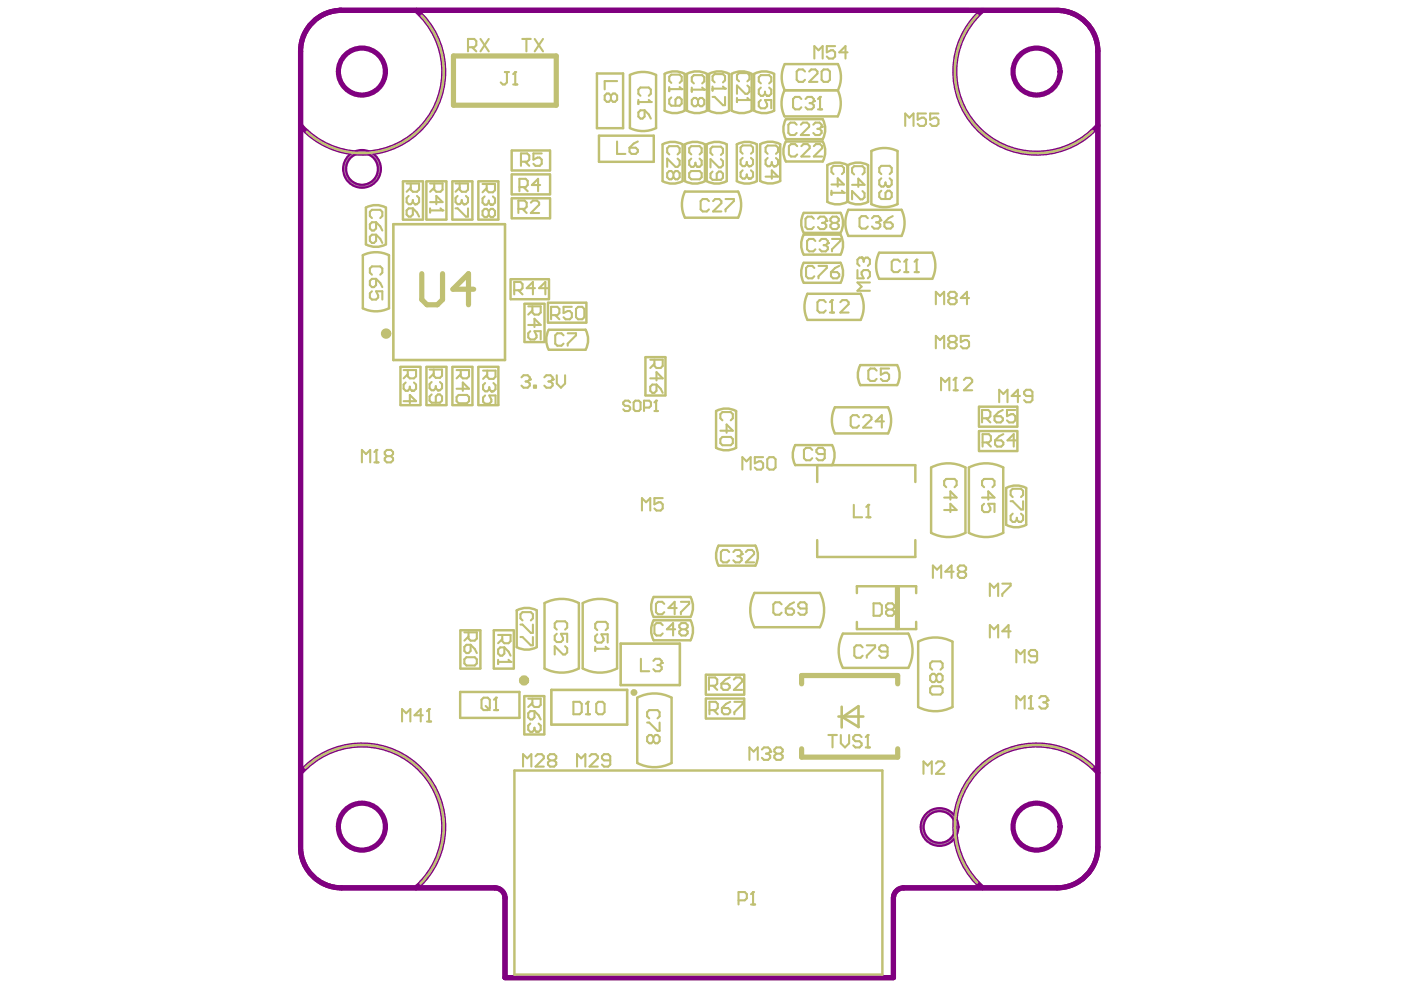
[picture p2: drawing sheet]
<svg xmlns="http://www.w3.org/2000/svg" width="297mm" height="210mm" viewBox="0 0 297 210" stroke-linecap="round" stroke-linejoin="round" font-family="sans-serif">
<g fill="none" stroke="#808080" stroke-width=".21">
<circle cx="76.7" cy="35.8" r="3.7"/>
<circle cx="199.2" cy="175.3" r="3.7"/>
</g>
<g fill="none" stroke="#800080" stroke-width="1.1">
<path d="M72 2.2h152.1a8.7 8.7 0 0 1 8.7 8.6v168.8M72.4 2.2a8.7 8.7 0 0 0-8.7 8.6v168.8a8.7 8.7 0 0 0 8.7 8.6h32.5a2.16 2.16 0 0 1 2.2 2.2v16.9h82.3v-16.9a2.17 2.17 0 0 1 2.2-2.2h32.5a8.7 8.7 0 0 0 8.7-8.6M88.2 2.2a17.3 17.3 0 0 1 .8 25.2 17.3 17.3 0 0 1-25.3-.8M208.3 2.2a17.3 17.3 0 0 0-.8 25.2 17.3 17.3 0 0 0 25.3-.8M63.7 163.8a17.3 17.3 0 0 1 25.3-.8 17.3 17.3 0 0 1-.8 25.3M232.8 179.6a8.7 8.7 0 0 1-8.7 8.6h-32.5M232.8 163.8a17.3 17.3 0 0 0-25.3-.8 17.3 17.3 0 0 0 .8 25.2M72.4 188.2h32.5"/>
<circle cx="76.7" cy="15.2" r="5"/>
<circle cx="219.8" cy="15.2" r="5"/>
<circle cx="76.8" cy="35.8" r="3.7"/>
<circle cx="76.7" cy="175.3" r="5"/>
<circle cx="199.2" cy="175.3" r="3.7"/>
<circle cx="219.8" cy="175.3" r="5"/>
</g>
<g fill="none" stroke="#c0c073" stroke-width=".52">
<path d="M126.6 15.6h5.5v11.6h-5.5zM133.6 15.9v11.2M139.1 15.9v11.2M140.9 15.7v7.8M145.2 15.7v7.8M145.6 15.7v7.8M149.9 15.7v7.8M150.3 15.7v7.8M154.6 15.7v7.8M155.1 15.7v7.8M159.4 15.7v7.8M159.9 15.7v7.8"/>
<path d="M164.1 15.7v7.8M166.4 13.6h11.2M177.6 19.1h-11.3M85.4 38.4h4.3M85.4 38.5v8M89.7 38.5v8M90.4 38.4h4.2M90.4 38.5v8M94.6 38.5v8M95.9 38.4h4.3M95.9 38.5v8M100.2 38.5v8"/>
<path d="M101.4 38.4h4.3M101.4 38.5v8M105.7 38.5v8M108.5 31.9v4.2M108.5 37v4.2M108.6 37h8M108.6 36.1h8M108.6 31.9h8M116.6 31.9v4.2M116.6 37v4.2M127 28.8h11.6v5.5h-11.6zM140.5 30.6v7.8"/>
<path d="M144.7 30.6v7.8M145.2 30.6v7.8M149.5 30.6v7.8M149.8 30.6v7.8M154.1 30.6v7.8M156.2 30.6v7.8M160.5 30.6v7.8M161.2 30.6v7.8M165.4 30.6v7.8M166.3 24.7h11.3M166.6 29.5h7.8M166.6 25.3h7.8"/>
<path d="M166.6 34.2h7.8M166.6 30h7.8M175.4 35v7.8M179.7 35v7.8M179.8 35v7.8M184 35v7.8M184.7 32v11.3M190.3 32v11.3M76.9 54.1v11.3M77.6 44v7.8M81.8 44v7.8M82.5 54.1v11.3"/>
<path d="M85.4 46.6h4.3M90.4 46.6h4.2M95.9 46.6h4.3M101.4 46.6h4.3M108.3 59.2v4.2M108.3 59.2h8M108.5 42v4.3M108.6 46.3h8M108.6 42h8M108.6 41.2h8M116.4 59.2v4.2M116.6 42v4.3"/>
<path d="M145.2 46.2h11.3M145.2 40.6h11.3M170.4 54h7.8M170.4 60h7.8M170.4 55.7h7.8M170.4 49.7h7.8M170.4 45.1h7.8M170.4 49.4h7.8M179.9 50h11.2M179.9 44.5h11.2M186.4 59.1h11.3M186.4 53.6h11.3"/>
<path d="M84.9 77.8h4.3M84.9 77.8v8M89.2 77.8v8M90.4 77.8h4.3M90.4 77.8v8M94.7 77.8v8M95.9 77.8h4.3M95.9 77.8v8M100.2 77.8v8M101.4 77.8h4.3M101.4 77.8v8M105.7 77.8v8"/>
<path d="M108.3 63.4h8M111.2 64.5v8M111.2 72.5h4.2M111.2 64.4h4.2M115.4 64.5v8M116.2 64.2v4.2M116.2 64.2h8.1M116.2 68.4h8.1M116.4 74.2h7.8M116.4 69.9h7.8M124.3 64.2v4.2M136.8 75.8v8"/>
<path d="M136.8 75.7h4.3M141.1 75.8v8M171.2 67.8h11.3M171.2 62.3h11.3M182.4 77.4h7.8M84.9 85.9h4.3M90.4 85.9h4.3M95.9 85.9h4.3M101.4 85.9h4.3M136.8 83.9h4.3M151.8 87.2v7.7M156.1 87.2v7.7"/>
<path d="M168.6 98.6h7.8M168.6 94.4h7.8M177 91.9h11.3M177 86.4h11.3M182.4 81.6h7.8M197.4 99.1v13.9M204.7 99.1v13.9M205.4 99.1v13.9M207.6 86.2v4.3M207.6 91.4v4.2M207.6 90.5h8M207.6 86.2h8"/>
<path d="M207.6 91.4h8M207.6 95.6h8M212.7 99.1v13.9M215.7 86.2v4.3M215.7 91.4v4.2M152.4 115.7h7.8M152.4 119.9h7.8M173.3 102.2v-3.6h20.8v3.6M173.3 114.5v3.6h20.8v-3.6M213.3 103.5v7.8M217.6 103.5v7.8M97.6 133.6h4.3"/>
<path d="M97.6 133.7v8M101.9 133.7v8M104.7 133.6h4.2M104.7 133.7v8M108.9 133.7v8M109.6 129.4v7.8M113.8 129.4v7.8M115.5 127.9v13.8M122.7 127.9v13.8M123.5 127.9v13.8M130.8 127.9v13.8M138.6 135.8h7.8"/>
<path d="M138.6 126.6h7.8M138.6 130.8h7.8M138.6 131.5h7.8M160 133h13.8M160 125.7h13.8M178.7 134.3h13.9M181.7 125.8v-1.5h12.5v1.5M194.2 131.8v1.6h-12.5v-1.5M194.7 136.1v13.8M201.9 136.1v13.8M97.6 146.7h12.5v5.5h-12.5zM97.6 141.8h4.3"/>
<path d="M104.7 141.8h4.2M111.2 147.7v8M111.2 155.7h4.2M111.2 147.6h4.2M115.4 147.7v8M135.1 147.9v13.9M142.4 147.9v13.9M149.6 143.1v4.2M149.6 148.1v4.2M149.7 152.3h8M149.7 147.3h8M149.7 143.1h8"/>
<path d="M149.7 148.1h8M157.8 143.1v4.2M157.8 148.1v4.2M178.7 141.6h13.9M109.1 163.4h78v43.2h-78z"/>
</g>
<path d="M96.1 11.9h21.8v10.4h-21.8zM190.3 124.6v8.5M170 145v-1.8h20.3v1.8M170 158.8v1.7h20.3v-1.7" fill="none" stroke="#c0c073" stroke-width="1.1"/>
<path d="M83.4 47.5h23.7v28.8h-23.7zM131.6 136.5h12.5v8.8h-12.5zM116.9 146.3h16.1v7.3h-16.1zM177.8 151.9h5.2M178.5 149.8v4.4M182 149.7l-3.4 2.4 3.4 2M182 149.8v4.4" fill="none" stroke="#c0c073" stroke-width=".55"/>
<g fill="none" stroke="#c0c073" stroke-width=".44">
<path d="M130.8 30v2.6h1.8M133.5 31.3h1.3l.4 .5v.4l-.4 .4h-.9l-.4-.4zM135.2 30l-.8 .4-.9 .9M105.6 134.6h2.7v1.3l-.5 .5h-.9l-.4-.5v-1.3M105.6 137.7l.4-.4h.9v1.3l-.4 .4h-.5l-.4-.4zM105.6 139.9v.9M106.5 135.5l-.9 .9M106.9 137.3l.9 .8 .5 .9M185.2 127.9h1.3l.5 .5v1.7l-.5 .5h-1.3zM188.3 129.2l-.5 .5v.4l.5 .5h.9l.4-.5v-.4l-.4-.5M188.3 129.2l-.5-.4v-.4l.5-.5h.9l.4 .5v.4l-.4 .4M188.3 129.2h.9"/>
<path d="M105.6 140.3h2.7M122.3 162.5v-2.6l.9 .9 .9-.9v2.6M125 160.3l.4-.4h.9l.4 .4v.5l-1.7 1.7h1.7M129.4 161.2h-1.3l-.5-.4v-.5l.5-.4h.8l.5 .4v1.8l-.5 .4h-.8l-.5-.4"/>
</g>
<circle cx="108.3" cy="140.3" r=".22" fill="#c0c073"/>
<path d="M214.3 106.3h.4l1.8 1.7h.4v-1.7M214.7 105.4l-.4-.4v-.9l.4-.5h1.8l.4 .5v.9l-.4 .4M216.5 108.9l.4 .4v.9l-.4 .5h-.5M107.8 139.9l.5 .4M209.9 126.4v-2.7l.8 .9 .9-.9v2.7M209.9 135.2v-2.7l.8 .9 .9-.9v2.7M212.5 123.7h1.8v.5l-1.8 1.7v.5M214.3 133.9h-1.8l1.3-1.4v2.7" fill="none" stroke="#c0c073" stroke-width=".44"/>
<circle cx="216" cy="110.7" r=".22" fill="#c0c073"/>
<path d="M186.9 36.9l-.5-.4v-.9l.5-.4h1.7l.5 .4v.9l-.5 .4M188.6 37.8l.5 .4v.9l-.5 .5h-.4M185.9 78.6l-.5-.5h-.9l-.4 .5v1.7l.4 .5h.9l.5-.5M188.5 78.1h-1.8v1.4l.9-.5h.5l.4 .5v.8l-.4 .5h-.9l-.5-.5M214.7 108.9l-.4 .4v.9l.4 .5h.5l.4-.5M215.6 110.2l.4 .5M215.6 109.8v.4M197.2 145.9l.4-.4h1.8l.4 .4v.9l-.4 .5h-1.8l-.4-.5zM197.6 142l-.4-.5v-.8l.4-.5h1.8l.4 .5v.8l-.4 .5M198.5 143.3l.5-.4h.4l.4 .4v.9l-.4 .4h-.4l-.5-.4M198.5 143.3l-.4-.4h-.5l-.4 .4v.9l.4 .4h.5l.4-.4M198.5 143.3v.9" fill="none" stroke="#c0c073" stroke-width=".44"/>
<circle cx="188.2" cy="39.6" r=".22" fill="#c0c073"/>
<path d="M176.3 39.1h2.6l-1.3-1.3v1.8M176.7 36.9l-.4-.4v-.9l.4-.4h1.8l.4 .4v.9l-.4 .4M186.9 37.8l-.5 .4v.9l.5 .5h.4l.4-.5M187.7 39.1l.5 .5M187.7 38.7v.4M176.3 40.4v.9M176.3 40.9h2.6M186.9 40.4l-.5 .5v.9l.5 .4h1.7l.5-.4v-.9l-.5-.5h-.4l-.5 .5v1.3" fill="none" stroke="#c0c073" stroke-width=".44"/>
<circle cx="178.9" cy="40.9" r=".22" fill="#c0c073"/>
<path d="M161.3 17.7l-.4-.4v-.9l.4-.5h1.8l.4 .5v.9l-.4 .4M163.1 18.6l.4 .4v.9l-.4 .4h-.5M178.5 40.4l.4 .5M157.4 99.6v-2.7l.9 .9 .9-.9v2.7M161.8 96.9h-1.8v1.3l.9-.4h.5l.4 .4v.9l-.4 .5h-.9l-.5-.5M163.1 96.9h.9l.4 .5v1.7l-.4 .5h-.9l-.4-.5v-1.7z" fill="none" stroke="#c0c073" stroke-width=".44"/>
<circle cx="162.6" cy="20.3" r=".22" fill="#c0c073"/>
<path d="M161.3 18.6l-.4 .4v.9l.4 .4h.5l.4-.4M162.2 19.9l.4 .4M162.2 19.4v.5M157.5 32.6l-.5-.4v-.9l.5-.5h1.7l.5 .5v.9l-.5 .4M159.2 33.5l.5 .4v.9l-.5 .4h-.4M161.3 21.2l-.4 .4v.9l.4 .5h.9l.4-.5v-.4l-.4-.9h1.3v1.8" fill="none" stroke="#c0c073" stroke-width=".44"/>
<circle cx="158.8" cy="35.2" r=".22" fill="#c0c073"/>
<path d="M157.5 33.5l-.5 .4v.9l.5 .4h.4l.4-.4M158.3 34.8l.5 .4M158.3 34.4v.4M159.2 36.1l.5 .4v.9l-.5 .5h-.4" fill="none" stroke="#c0c073" stroke-width=".44"/>
<circle cx="158.8" cy="37.9" r=".22" fill="#c0c073"/>
<g fill="none" stroke="#c0c073" stroke-width=".44">
<path d="M151.1 18.3v.9M151.1 18.8h2.6M151.5 17.5l-.4-.5v-.8l.4-.5h1.8l.4 .5v.8l-.4 .5M151.1 32.9l-.5-.5v-.9l.5-.4h1.7l.5 .4v.9l-.5 .5M151.1 36.4l-.5 .4v.9l.5 .4h1.7l.5-.4v-.9l-.5-.4h-.4l-.4 .4v1.3M152.8 33.7l.5 .5v.9l-.5 .4h-.4l-1.8-1.8v1.8M157.5 36.1l-.5 .4v.9l.5 .5h.4l.4-.5M158.3 37.4l.5 .5M158.3 37v.4M150.3 42.6l-.4-.4h-.9l-.5 .4v1.8l.5 .4h.9l.4-.4M151.2 42.6l.4-.4h.9l.4 .4v.5l-1.7 1.7h1.7M153.8 42.2h1.8v.4l-1.8 1.8v.4"/>
<path d="M152.7 93.1l.5-.5h1.7l.5 .5v.9l-.5 .4h-1.7l-.5-.4zM152.7 91.3h2.7l-1.3-1.3v1.8M153.2 89.1l-.5-.4v-.9l.5-.4h1.7l.5 .4v.9l-.5 .4"/>
</g>
<circle cx="153.7" cy="18.8" r=".22" fill="#c0c073"/>
<path d="M141.9 18.5v.8M141.9 18.9h2.6M142.3 17.6l-.4-.5v-.8l.4-.5h1.8l.4 .5v.8l-.4 .5M153.3 18.3l.4 .5M141.9 32.7l-.4-.4v-.9l.4-.4h1.8l.4 .4v.9l-.4 .4M142.8 36.7l.4-.4h.5l.4 .4v.9l-.4 .4h-.5l-.4-.4M142.8 36.7l-.5-.4h-.4l-.4 .4v.9l.4 .4h.4l.5-.4M142.8 36.7v.9M143.7 33.6l.4 .5v.8l-.4 .5h-.5l-1.7-1.8v1.8M151.1 20.5h.4l1.8 1.8h.4v-1.8" fill="none" stroke="#c0c073" stroke-width=".44"/>
<circle cx="144.5" cy="18.9" r=".22" fill="#c0c073"/>
<path d="M144.1 18.5l.4 .4M135.3 21.2v.9M135.3 21.6h2.7M135.8 20.3l-.5-.4v-.9l.5-.4h1.7l.5 .4v.9l-.5 .4M142.3 20.7l-.4 .4v.9l.4 .4h1.8l.4-.4v-.9l-.4-.4h-.4l-.5 .4v1.3" fill="none" stroke="#c0c073" stroke-width=".44"/>
<circle cx="138" cy="21.6" r=".22" fill="#c0c073"/>
<path d="M135.3 23.8l.5-.4h.9v1.3l-.5 .4h-.4l-.5-.4zM136.7 23.4l.8 .9 .5 .8M137.5 21.2l.5 .4M126.2 137.1v.9M126.2 137.6h2.6M126.6 133.6l-.4-.4v-.9l.4-.5h1.8l.4 .5v.9l-.4 .4M126.6 134.5l-.4 .4v.9l.4 .4h.9l.5-.4v-.4l-.5-.9h1.3v1.7" fill="none" stroke="#c0c073" stroke-width=".44"/>
<circle cx="128.8" cy="137.6" r=".22" fill="#c0c073"/>
<path d="M107 15.3h.9M107.5 15.3v2.2l-.5 .4h-.4l-.4-.4M108.8 17.9h.9M109.2 15.3v2.6M118 133.5l-.4-.4v-.9l.4-.5h1.8l.5 .5v.9l-.5 .4M118 134.4l-.4 .4v.9l.4 .4h.9l.5-.4v-.4l-.5-.9h1.4v1.7M119.8 137l.5 .4v.9l-.5 .5h-.4l-1.8-1.8v1.8M128.4 137.1l.4 .5" fill="none" stroke="#c0c073" stroke-width=".44"/>
<circle cx="109.2" cy="15.3" r=".22" fill="#c0c073"/>
<path d="M109.2 15.3l-.4 .4M96.6 38.9h2.6v1.3l-.4 .5h-.9l-.4-.5v-1.3M97.5 39.8l-.9 .9M98.8 41.5l.4 .5v.9l-.4 .4h-.5M98.5 134.1h2.6v1.3l-.4 .4h-.9l-.5-.4v-1.3M98.5 139.8l.4-.5h1.8l.4 .5v.9l-.4 .4h-1.8l-.4-.4zM98.5 137.2l.4-.5h.9v1.3l-.5 .5h-.4l-.4-.5zM99.3 135l-.8 .8M99.8 136.7l.9 .9 .4 .9" fill="none" stroke="#c0c073" stroke-width=".44"/>
<circle cx="98.3" cy="43.3" r=".22" fill="#c0c073"/>
<path d="M91.2 38.9h2.6v1.3l-.4 .5h-.9l-.4-.5v-1.3M92.1 39.8l-.9 .9M91.2 42.9h2.6l-1.3-1.4v1.8M91.2 44.2v.9M91.2 44.6h2.6M96.6 44.2h.4l1.8 1.7h.4v-1.7M97 41.5l-.4 .5v.9l.4 .4h.5l.4-.4M97.9 42.9l.4 .4M97.9 42.4v.5" fill="none" stroke="#c0c073" stroke-width=".44"/>
<circle cx="93.8" cy="44.6" r=".22" fill="#c0c073"/>
<path d="M78.4 59.6l.5-.5h.8v1.3l-.4 .5h-.4l-.5-.5zM78.9 58.2l-.5-.4v-.9l.5-.4h1.7l.5 .4v.9l-.5 .4M79.7 59.1l.9 .9 .5 .9M93.4 44.2l.4 .4M78.9 61.8l-.5 .4v.9l.5 .4h.8l.5-.4v-.5l-.5-.8h1.4v1.7M91.1 78.4h2.6v1.3l-.4 .4h-.9l-.4-.4v-1.3M92 79.2l-.9 .9M96.8 78.5h2.6v1.3l-.4 .4h-.9l-.4-.4v-1.3M97.7 79.3l-.9 .9M93.3 81l.4 .4v.9l-.4 .5h-.5M96.8 84.2l.4-.5h1.8l.4 .5v.9l-.4 .4h-1.8l-.4-.4zM96.8 82.4h2.6l-1.3-1.3v1.8" fill="none" stroke="#c0c073" stroke-width=".44"/>
<circle cx="92.8" cy="82.8" r=".22" fill="#c0c073"/>
<g fill="none" stroke="#c0c073" stroke-width=".44">
<path d="M78.4 47.6l.5-.5h.8v1.3l-.4 .5h-.4l-.5-.5zM78.4 50.2l.5-.4h.8v1.3l-.4 .4h-.4l-.5-.4zM78.9 46.2l-.5-.4v-.9l.5-.4h1.7l.5 .4v.9l-.5 .4M79.7 47.1l.9 .9 .5 .9M79.7 49.8l.9 .8 .5 .9M91.5 83.6l-.4 .5v.8l.4 .5h1.8l.4-.5v-.8l-.4-.5h-.5l-.4 .5v1.3M91.5 81l-.4 .4v.9l.4 .5h.5l.4-.5M92.4 82.3l.4 .5M92.4 81.9v.4M199.5 82.8v-2.7l.9 .9 .9-.9v2.7M202.2 82.8h.8M202.6 80.1v2.7"/>
<path d="M208.3 93.8h1.3l.5-.4v-.9l-.5-.4h-1.3v2.6M209.2 93.8l.9 .9M211 93.4h1.3l.4 .4v.4l-.4 .5h-.9l-.4-.5zM211.8 85.3v-2.7l.9 .9 .9-.9v2.7M212.7 92.1l-.9 .4-.8 .9M215.4 93.4h-1.8l1.3-1.3v2.6M216.3 84h-1.8l1.3-1.4v2.7M218.9 84h-1.3l-.5-.5v-.4l.5-.5h.9l.4 .5v1.7l-.4 .5h-.9l-.5-.5M197.8 122.5v-2.6l.9 .9 .9-.9v2.6M202.2 121.2h-1.8l1.4-1.3v2.6M203.5 121.2h.9M203.5 121.2l-.4-.4v-.5l.4-.4h.9l.4 .4v.5l-.4 .4"/>
<path d="M203.5 121.2l-.4 .5v.4l.4 .4h.9l.4-.4v-.4l-.4-.5M219.9 139.1h-1.3l-.5-.4v-.4l.5-.5h.8l.5 .5v1.7l-.5 .4h-.8l-.5-.4M215.5 140.4v-2.6l.9 .9 .8-.9v2.6"/>
</g>
<circle cx="202.6" cy="80.1" r=".22" fill="#c0c073"/>
<path d="M202.6 80.1l-.4 .5M204.4 80.6l.4-.5h.9l.4 .5v.4l-1.7 1.8h1.7M181 107v2.7h1.8M183.7 109.7h.8M184.1 107v2.7M165.7 128.1l-.4-.4h-.9l-.4 .4v1.8l.4 .4h.9l.4-.4M166.6 129h1.3l.5 .5v.4l-.5 .4h-.9l-.4-.4zM168.4 127.7l-.9 .4-.9 .9M171 129h-1.3l-.5-.4v-.5l.5-.4h.9l.4 .4v1.8l-.4 .4h-.9l-.5-.4M182.9 137.3l-.4-.5h-.9l-.5 .5v1.7l.5 .5h.9l.4-.5M183.8 136.8h1.7v.5l-1.7 1.7v.5M188.2 138.1h-1.3l-.5-.4v-.4l.5-.5h.8l.5 .5v1.7l-.5 .5h-.8l-.5-.5" fill="none" stroke="#c0c073" stroke-width=".44"/>
<circle cx="184.1" cy="107" r=".22" fill="#c0c073"/>
<path d="M175.1 64.1l-.5-.5h-.8l-.5 .5v1.7l.5 .5h.8l.5-.5M176 66.3h.8M176.4 63.6v2.7M184.1 107l-.4 .5" fill="none" stroke="#c0c073" stroke-width=".44"/>
<circle cx="176.4" cy="63.6" r=".22" fill="#c0c073"/>
<path d="M181.8 57.3v1.7h1.3l-.4-.9v-.4l.4-.4h.9l.4 .4v.9l-.4 .4M182.7 54.6h-.5l-.4 .5v.8l.4 .5M184.4 59.9h-2.6l.9 .9-.9 .9h2.6M176.4 63.6l-.4 .5M178.2 64.1l.4-.5h.9l.4 .5v.4l-1.7 1.8h1.7" fill="none" stroke="#c0c073" stroke-width=".44"/>
<circle cx="182.7" cy="54.6" r=".22" fill="#c0c073"/>
<path d="M172.7 56.8l-.5-.4h-.9l-.4 .4v1.8l.4 .4h.9l.5-.4M173.5 56.4h1.8v.4l-1.8 1.8v.4M176.2 57.7h1.3l.4 .4v.5l-.4 .4h-.9l-.4-.4zM177.9 56.4l-.8 .4-.9 .9M182.7 54.6l.4 .5M183.1 55.1v.4M183.1 55.1l.5-.5h.4l.4 .5v.8l-.4 .5M190.8 55.5l-.4-.4h-.9l-.4 .4v1.8l.4 .4h.9l.4-.4M191.7 57.7h.9M192.1 55.1v2.6" fill="none" stroke="#c0c073" stroke-width=".44"/>
<circle cx="192.1" cy="55.1" r=".22" fill="#c0c073"/>
<path d="M192.1 55.1l-.4 .4M193.9 57.7h.9M194.3 55.1v2.6" fill="none" stroke="#c0c073" stroke-width=".44"/>
<circle cx="194.3" cy="55.1" r=".22" fill="#c0c073"/>
<path d="M172.5 46.4l-.4-.5h-.9l-.4 .5v1.7l.4 .5h.9l.4-.5M173.4 46.4l.5-.5h.8l.5 .5v.4M194.3 55.1l-.4 .4" fill="none" stroke="#c0c073" stroke-width=".44"/>
<circle cx="175.2" cy="46.8" r=".22" fill="#c0c073"/>
<path d="M174.3 47.3h.4M174.7 47.3l.5 .4v.4l-.5 .5h-.8l-.5-.5M175.2 46.8l-.5 .5M176.5 47.3h.9M176.5 47.3l-.4 .4v.4l.4 .5h.9l.4-.5v-.4l-.4-.4M176.5 47.3l-.4-.5v-.4l.4-.5h.9l.4 .5v.4l-.4 .5M184 46.3l-.4-.5h-.9l-.5 .5v1.7l.5 .5h.9l.4-.5M184.9 46.3l.4-.5h.9l.4 .5v.4" fill="none" stroke="#c0c073" stroke-width=".44"/>
<circle cx="186.6" cy="46.7" r=".22" fill="#c0c073"/>
<path d="M169 31l-.4-.4h-.9l-.4 .4v1.7l.4 .5h.9l.4-.5M169.9 31l.4-.4h.9l.5 .4v.4l-1.8 1.8h1.8M169.9 21l-.4-.5h-.9l-.5 .5v1.7l.5 .5h.9l.4-.5M170.8 21l.4-.5h.9l.4 .5v.4M172.5 31l.5-.4h.9l.4 .4v.4l-1.8 1.8h1.8M185.8 47.1h.4M186.2 47.1l.4 .5v.4l-.4 .5h-.9l-.4-.5M186.6 46.7l-.4 .4M187.5 47.1h1.3l.5 .5v.4l-.5 .5h-.8l-.5-.5zM189.3 45.8l-.9 .5-.9 .8" fill="none" stroke="#c0c073" stroke-width=".44"/>
<circle cx="172.5" cy="21.4" r=".22" fill="#c0c073"/>
<path d="M171.7 21.9h.4M172.1 21.9l.4 .4v.4l-.4 .5h-.9l-.4-.5M172.5 21.4l-.4 .5M173.4 23.2h.9M173.9 20.5v2.7" fill="none" stroke="#c0c073" stroke-width=".44"/>
<circle cx="173.9" cy="20.5" r=".22" fill="#c0c073"/>
<path d="M170.7 15.2l-.5-.5h-.8l-.5 .5v1.7l.5 .5h.8l.5-.5M171.6 15.2l.4-.5h.9l.4 .5v.4l-1.7 1.8h1.7M172.7 12.4v-2.6l.8 .9 .9-.9v2.6M174.2 15.2l.4-.5h.9l.5 .5v1.7l-.5 .5h-.9l-.4-.5zM177.1 9.8h-1.8v1.3l.9-.4h.4l.5 .4v.9l-.5 .4h-.9l-.4-.4M179.7 11.1h-1.8l1.4-1.3v2.6M173.9 20.5l-.5 .5M156.6 190.9h1.3l.4-.4v-.9l-.4-.5h-1.3v2.7M159.2 191.8h.9M159.7 189.1v2.7" fill="none" stroke="#c0c073" stroke-width=".44"/>
<circle cx="159.7" cy="189.1" r=".22" fill="#c0c073"/>
<g fill="none" stroke="#c0c073" stroke-width=".44">
<path d="M154.6 117l-.4-.4h-.9l-.5 .4v1.8l.5 .4h.9l.4-.4M155.5 117l.4-.4h.9l.4 .4v.5M140.8 128l-.4-.4h-.9l-.4 .4v1.8l.4 .4h.9l.4-.4M143.5 128.9h-1.8l1.3-1.3v2.6M144.4 127.6h1.7v.4l-1.7 1.8v.4M137.2 153.2h.4l1.8 1.8h.4v-1.8M137.6 152.3l-.4-.4v-.9l.4-.4h1.8l.4 .4v.9l-.4 .4M138.5 156.3l.5-.5h.4l.4 .5v.9l-.4 .4h-.4l-.5-.4M138.5 156.3l-.4-.5h-.5l-.4 .5v.9l.4 .4h.5l.4-.4M138.5 156.3v.9M150.3 145.4h1.3l.5-.4v-.9l-.5-.5h-1.3v2.7M151.2 145.4l.9 .9"/>
<path d="M152.9 145h1.4l.4 .4v.4l-.4 .5h-.9l-.5-.5zM154.7 143.6l-.9 .5-.9 .9M155.6 144.1l.4-.5h.9l.5 .5v.4l-1.8 1.8h1.8M159.7 189.1l-.5 .5"/>
</g>
<circle cx="157.2" cy="117.5" r=".22" fill="#c0c073"/>
<path d="M133.6 85.3l-.4-.3h-.7l-.4 .3v.4l.4 .3h.7l.4 .4v.4l-.4 .3h-.7l-.4-.3M134.3 85.3l.4-.3h.7l.4 .3v1.5l-.4 .3h-.7l-.4-.3zM136.5 86.4h1.1l.4-.4v-.7l-.4-.3h-1.1v2.1M138.7 87.1h.8M139.1 85v2.1M156.4 117.9h.4M156.8 117.9l.4 .5v.4l-.4 .4h-.9l-.4-.4M157.2 117.5l-.4 .4M158.1 117l.5-.4h.8l.5 .4v.5l-1.8 1.7h1.8" fill="none" stroke="#c0c073" stroke-width=".44"/>
<circle cx="139.1" cy="85" r=".22" fill="#c0c073"/>
<g fill="none" stroke="#c0c073" stroke-width=".44">
<path d="M110.1 39.7h1.3l.5-.5v-.8l-.5-.5h-1.3v2.7M110.5 34.3h1.3l.4-.5v-.8l-.4-.5h-1.3v2.7M111 39.7l.9 .9M111.3 34.3l.9 .9M114.5 39.2h-1.7l1.3-1.3v2.7M114.9 32.5h-1.8v1.3l.9-.4h.4l.5 .4v.9l-.5 .5h-.9l-.4-.5M116.8 66.8h1.4l.4-.4v-.9l-.4-.4h-1.4v2.6M117.7 66.8l.9 .9M121.2 65.1h-1.7v1.3l.9-.5h.4l.4 .5v.9l-.4 .4h-.9l-.4-.4M122.1 65.5l.5-.4h.8l.5 .4v1.8l-.5 .4h-.8l-.5-.4zM139.1 85l-.4 .3M215.5 150.2v-2.6l.9 .9 .8-.9v2.6"/>
<path d="M218.1 150.2h.9M218.6 147.6v2.6M110.9 162.5v-2.6l.9 .9 .9-.9v2.6M113.5 160.3l.5-.4h.9l.4 .4v.5l-1.8 1.7h1.8M116.6 161.2l-.4 .5v.4l.4 .4h.9l.4-.4v-.4l-.4-.5M116.6 161.2l-.4-.4v-.5l.4-.4h.9l.4 .4v.5l-.4 .4M116.6 161.2h.9"/>
</g>
<circle cx="218.6" cy="147.6" r=".22" fill="#c0c073"/>
<path d="M218.6 147.6l-.5 .4M220.3 148l.5-.4h.8l.5 .4v.5" fill="none" stroke="#c0c073" stroke-width=".44"/>
<circle cx="222.1" cy="148.5" r=".22" fill="#c0c073"/>
<g fill="none" stroke="#c0c073" stroke-width=".44">
<path d="M198.4 64.5v-2.6l.9 .8 .9-.8v2.6M198.4 73.8v-2.6l.9 .9 .9-.9v2.6M201.5 63.2l-.4-.5v-.4l.4-.4h.9l.4 .4v.4l-.4 .5M201.5 63.2l-.4 .4v.5l.4 .4h.9l.4-.4v-.5l-.4-.4M201.5 72.5l-.4-.4v-.4l.4-.5h.9l.4 .5v.4l-.4 .4M201.5 72.5l-.4 .5v.4l.4 .4h.9l.4-.4v-.4l-.4-.5M201.5 72.5h.9M201.5 63.2h.9M205.5 71.2h-1.8v1.3l.9-.4h.4l.5 .4v.9l-.5 .4h-.9l-.4-.4M205.5 63.2h-1.8l1.3-1.3v2.6M208.2 88.7h1.3l.5-.5v-.8l-.5-.5h-1.3v2.7M209.1 88.7l.9 .9"/>
<path d="M210.9 88.2h1.3l.4 .5v.4l-.4 .5h-.9l-.4-.5zM212.6 86.9l-.9 .5-.8 .8M215.3 86.9h-1.8v1.3l.9-.4h.4l.5 .4v.9l-.5 .5h-.9l-.4-.5M200.2 105.5h2.6l-1.3-1.3v1.7M200.2 108.1h2.6l-1.3-1.3v1.8M200.6 103.3l-.4-.4v-.9l.4-.5h1.8l.4 .5v.9l-.4 .4M208.2 105.5h2.7l-1.4-1.3v1.7M208.7 103.3l-.5-.4v-.9l.5-.5h1.7l.5 .5v.9l-.5 .4M208.7 106.8l-.5 .5v.8l.5 .5h.8l.5-.5v-.4l-.5-.9h1.4v1.8M175.6 155.8h1.8M176.5 155.8v2.7M178.3 155.8v1.8l.9 .9 .8-.9v-1.8"/>
<path d="M182.7 156.3l-.5-.5h-.8l-.5 .5v.4l.5 .5h.8l.5 .4v.4l-.5 .5h-.8l-.5-.5M183.6 158.5h.8M184 155.8v2.7M221.2 148.9h.4M221.6 148.9l.5 .5v.4l-.5 .4h-.8l-.5-.4M222.1 148.5l-.5 .4"/>
</g>
<circle cx="184" cy="155.8" r=".22" fill="#c0c073"/>
<path d="M172.9 51.1l-.5-.4h-.8l-.5 .4v1.8l.5 .4h.8l.5-.4M173.8 51.1l.4-.4h.9l.4 .4v.4M172.2 95.4l-.4-.4h-.9l-.4 .4v1.7l.4 .5h.9l.4-.5M174.9 96.3h-1.4l-.4-.5v-.4l.4-.4h.9l.5 .4v1.7l-.5 .5h-.9l-.4-.5M182.1 88.5l-.4-.5h-.9l-.4 .5v1.7l.4 .5h.9l.4-.5M183 88.5l.4-.5h.9l.5 .5v.4l-1.8 1.8h1.8M187.4 89.3h-1.8l1.4-1.3v2.7M184 155.8l-.4 .5" fill="none" stroke="#c0c073" stroke-width=".44"/>
<circle cx="175.5" cy="51.5" r=".22" fill="#c0c073"/>
<path d="M162.8 32.6l-.5-.4v-.9l.5-.4h1.7l.5 .4v.9l-.5 .4M164.5 33.5l.5 .4v.9l-.5 .5h-.4M180.7 39.2h2.6l-1.3-1.3v1.7M181.1 37l-.4-.4v-.9l.4-.5h1.8l.4 .5v.9l-.4 .4M174.6 52h.5M175.1 52l.4 .4v.5l-.4 .4h-.9l-.4-.4M175.5 51.5l-.4 .5M176.4 50.7h1.8v.4l-1.8 1.8v.4M182.9 40.5l.4 .4v.9l-.4 .5h-.5l-1.7-1.8v1.8" fill="none" stroke="#c0c073" stroke-width=".44"/>
<circle cx="164.1" cy="35.3" r=".22" fill="#c0c073"/>
<path d="M162.3 37.5h2.7l-1.4-1.4v1.8M162.8 33.5l-.5 .4v.9l.5 .5h.4l.4-.5M163.6 34.8l.5 .5M163.6 34.4v.4M168.9 26.4l-.4-.4h-.9l-.4 .4v1.8l.4 .4h.9l.4-.4M169.8 26.4l.4-.4h.9l.5 .4v.5l-1.8 1.7h1.8M172.4 26.4l.5-.4h.9l.4 .4v.5" fill="none" stroke="#c0c073" stroke-width=".44"/>
<circle cx="174.2" cy="26.9" r=".22" fill="#c0c073"/>
<path d="M173.3 27.3h.5M173.8 27.3l.4 .5v.4l-.4 .4h-.9l-.5-.4M174.2 26.9l-.4 .4M135.9 139.7v2.6h1.7M138.5 140.1l.5-.4h.8l.5 .4v.5M150.4 150.6h1.3l.5-.5v-.9l-.5-.4h-1.3v2.6M151.3 150.6l.9 .8M153.1 150.1h1.3l.4 .5v.4l-.4 .4h-.9l-.4-.4zM154.8 148.8l-.9 .4-.8 .9M155.7 148.8h1.8v.4l-1.8 1.8v.4" fill="none" stroke="#c0c073" stroke-width=".44"/>
<circle cx="140.3" cy="140.6" r=".22" fill="#c0c073"/>
<g fill="none" stroke="#c0c073" stroke-width=".44">
<path d="M130.8 17.2h-2.6v1.8M129.5 20.3l-.4-.5h-.5l-.4 .5v.8l.4 .5h.5l.4-.5M129.5 20.3l.5-.5h.4l.4 .5v.8l-.4 .5h-.4l-.5-.5M129.5 20.3v.8M146.6 32.7l-.5-.4v-.9l.5-.4h1.7l.5 .4v.9l-.5 .4M148.3 33.6l.5 .5v.8l-.5 .5h-.4M137.9 76.3h2.6v1.3l-.4 .4h-.9l-.5-.4v-1.3M138.7 77.1l-.8 .9M137.9 82l.4-.5h.9v1.4l-.5 .4h-.4l-.4-.4zM137.9 80.2h2.6l-1.3-1.3v1.8M139.2 81.5l.9 .9 .4 .9M136.1 108.2v-2.6l.9 .9 .9-.9v2.6"/>
<path d="M140.5 105.6h-1.8v1.3l.9-.4h.5l.4 .4v.9l-.4 .4h-.9l-.5-.4M140.5 132.5l-.4-.4h-.9l-.5 .4v1.8l.5 .4h.9l.4-.4M143.1 133.4h-1.7l1.3-1.3v2.6M144.5 133.4l-.5-.4v-.5l.5-.4h.9l.4 .4v.5l-.4 .4M144.5 133.4l-.5 .5v.4l.5 .4h.9l.4-.4v-.4l-.4-.5M144.5 133.4h.9M139.4 141h.4M139.8 141l.5 .4v.5l-.5 .4h-.8l-.5-.4M140.3 140.6l-.5 .4"/>
</g>
<circle cx="147.9" cy="35.4" r=".22" fill="#c0c073"/>
<path d="M156.7 17.3l-.4-.5v-.9l.4-.4h1.8l.4 .4v.9l-.4 .5M158.5 18.1l.4 .5v.8l-.4 .5h-.5l-1.7-1.8v1.8M146.1 36.7l.5-.4h1.7l.5 .4v.9l-.5 .4h-1.7l-.5-.4zM146.6 33.6l-.5 .5v.8l.5 .5h.4l.4-.5M147.4 34.9l.5 .5M147.4 34.5v.4M156.3 20.8v.8M156.3 21.2h2.6" fill="none" stroke="#c0c073" stroke-width=".44"/>
<circle cx="158.9" cy="21.2" r=".22" fill="#c0c073"/>
<path d="M146.7 18.6v.8M146.7 19h2.6M147.1 17.7l-.4-.4v-.9l.4-.5h1.8l.4 .5v.9l-.4 .4M158.5 20.8l.4 .4" fill="none" stroke="#c0c073" stroke-width=".44"/>
<circle cx="149.3" cy="19" r=".22" fill="#c0c073"/>
<path d="M148.9 18.6l.4 .4M148 21.2l.4-.4h.5l.4 .4v.9l-.4 .4h-.5l-.4-.4M148 21.2l-.4-.4h-.5l-.4 .4v.9l.4 .4h.5l.4-.4M148 21.2v.9M102.1 148.4l.4-.5h.9l.4 .5v1.7l-.4 .5h-.9l-.4-.5zM103 149.7l.8 .9M104.7 150.6h.9M105.2 147.9v2.7" fill="none" stroke="#c0c073" stroke-width=".44"/>
<circle cx="105.2" cy="147.9" r=".22" fill="#c0c073"/>
<g fill="none" stroke="#c0c073" stroke-width=".44">
<path d="M109 61.5h1.3l.5-.4v-.9l-.5-.4h-1.3v2.6M109.9 61.5l.9 .9M112 64.9h2.6v1.4l-.4 .4h-.9l-.4-.4v-1.4M112 68.9h2.6l-1.3-1.3v1.7M112.4 70.2l-.4 .5v.8l.4 .5h.9l.5-.5v-.4l-.5-.9h1.3v1.8M112.9 65.8l-.9 .9M113.4 61.1h-1.7l1.3-1.3v2.6M116.1 61.1h-1.8l1.3-1.3v2.6M119.5 71.1l-.5-.4h-.8l-.5 .4v1.8l.5 .4h.8l.5-.4M120.4 70.7h1.7v.4l-1.7 1.8v.4M110.6 80l.4-.4h.9l.4 .4v.4M110.3 132.4h.5l1.7 1.8h.5v-1.8"/>
<path d="M110.3 135.1h.5l1.7 1.7h.5v-1.7M110.8 131.5l-.5-.4v-.9l.5-.4h1.7l.5 .4v.9l-.5 .4M105.2 147.9l-.5 .5"/>
</g>
<circle cx="112.3" cy="80.4" r=".22" fill="#c0c073"/>
<path d="M111.4 80.9h.5M111.9 80.9l.4 .4v.5l-.4 .4h-.9l-.4-.4M112.3 80.4l-.4 .5M113.2 81.8h.4v.4h-.4zM115.4 80l.4-.4h.9l.5 .4v.4" fill="none" stroke="#c0c073" stroke-width=".44"/>
<circle cx="117.2" cy="80.4" r=".22" fill="#c0c073"/>
<path d="M102.3 39h2.6v1.3l-.4 .5h-.9l-.4-.5v-1.3M103.2 39.9l-.9 .9M104.5 41.6l.4 .5v.9l-.4 .4h-.4M118 79.6v1.7l.9 .9 .9-.9v-1.7M116.3 80.9h.4M116.7 80.9l.5 .4v.5l-.5 .4h-.9l-.4-.4M117.2 80.4l-.5 .5" fill="none" stroke="#c0c073" stroke-width=".44"/>
<circle cx="104.1" cy="43.4" r=".22" fill="#c0c073"/>
<g fill="none" stroke="#c0c073" stroke-width=".44">
<path d="M99.2 10h1.3l.5-.4v-.9l-.5-.4h-1.3v2.6M100.1 10l.9 .9M101.9 8.3l1.7 2.6M103.6 8.3l-1.7 2.6M110.7 8.3h1.8M111.6 8.3v2.6M113.4 8.3l1.7 2.6M115.1 8.3l-1.7 2.6M102.7 41.6l-.4 .5v.9l.4 .4h.5l.4-.4M103.6 43l.5 .4M103.6 42.5v.5M103.6 44.7v.9"/>
<path d="M103.6 44.7l-.4-.4h-.5l-.4 .4v.9l.4 .4h.5l.4-.4M103.6 44.7l.5-.4h.4l.4 .4v.9l-.4 .4h-.4l-.5-.4M109.9 44.3h1.3l.5-.5v-.8l-.5-.5h-1.3v2.7M110.8 44.3l.9 .9M112.5 43l.5-.5h.9l.4 .5v.4l-1.8 1.8h1.8M76.7 98v-2.6l.9 .9 .9-.9v2.6M79.4 98h.9M79.8 95.4v2.6"/>
</g>
<circle cx="79.8" cy="95.4" r=".22" fill="#c0c073"/>
<path d="M86.2 38.9h2.7v1.3l-.5 .5h-.9l-.4-.5v-1.3M87.1 39.8l-.9 .9M88.4 41.5l.5 .5v.9l-.5 .4h-.4M79.8 95.4l-.4 .4M82 96.7l-.4-.4v-.5l.4-.4h.9l.4 .4v.5l-.4 .4M82 96.7l-.4 .5v.4l.4 .4h.9l.4-.4v-.4l-.4-.5M82 96.7h.9" fill="none" stroke="#c0c073" stroke-width=".44"/>
<circle cx="88" cy="43.3" r=".22" fill="#c0c073"/>
<path d="M86.2 44.6l.5-.4h.8v1.3l-.4 .4h-.4l-.5-.4zM86.7 41.5l-.5 .5v.9l.5 .4h.4l.4-.4M87.5 42.9l.5 .4M87.5 42.4v.5M87.5 44.2l.9 .9 .5 .8M102.4 78.6h2.7v1.3l-.5 .4h-.9l-.4-.4v-1.3M103.3 79.5l-.9 .8M104.6 81.2l.5 .5v.8l-.5 .5h-.4" fill="none" stroke="#c0c073" stroke-width=".44"/>
<circle cx="104.2" cy="83" r=".22" fill="#c0c073"/>
<path d="M102.9 81.2l-.5 .5v.8l.5 .5h.4l.4-.5M102.9 83.8l-.5 .5v.9l.5 .4h.8l.5-.4v-.5l-.5-.9h1.4v1.8M103.7 82.5l.5 .5M103.7 82.1v.4M112 148.1h2.6v1.4l-.4 .4h-.9l-.4-.4v-1.4M112 151.2l.4-.4h.9v1.3l-.4 .4h-.5l-.4-.4zM112.9 149l-.9 .9M113.3 150.8l.9 .9 .4 .8M114.2 153.4l.4 .5v.8l-.4 .5h-.4" fill="none" stroke="#c0c073" stroke-width=".44"/>
<circle cx="113.8" cy="155.2" r=".22" fill="#c0c073"/>
<path d="M85.6 78.5h2.6v1.3l-.4 .4h-.9l-.4-.4v-1.3M86.5 79.3l-.9 .9M87.8 81.1l.4 .4v.9l-.4 .5h-.5M112.4 153.4l-.4 .5v.8l.4 .5h.5l.4-.5M113.3 154.7l.5 .5M113.3 154.3v.4" fill="none" stroke="#c0c073" stroke-width=".44"/>
<circle cx="87.3" cy="82.9" r=".22" fill="#c0c073"/>
<path d="M85.6 85.1h2.6l-1.3-1.4v1.8M86 81.1l-.4 .4v.9l.4 .5h.5l.4-.5M86.9 82.4l.4 .5M86.9 82v.4M161.5 158.9l.5-.4h.9l.4 .4v.5M158.9 161.1v-2.6l.9 .9 .9-.9v2.6M195.8 164.1v-2.7l.9 .9 .9-.9v2.7M198.4 161.9l.5-.5h.9l.4 .5v.4l-1.8 1.8h1.8" fill="none" stroke="#c0c073" stroke-width=".44"/>
<circle cx="163.3" cy="159.4" r=".22" fill="#c0c073"/>
<path d="M121.6 148.8h1.3l.4 .4v1.8l-.4 .4h-1.3zM124.2 151.4h.9M124.7 148.8v2.6M162.4 159.8h.5M162.9 159.8l.4 .4v.5l-.4 .4h-.9l-.5-.4M163.3 159.4l-.4 .4M164.6 159.8h.9M164.6 159.8l-.4 .4v.5l.4 .4h.9l.4-.4v-.5l-.4-.4M164.6 159.8l-.4-.4v-.5l.4-.4h.9l.4 .4v.5l-.4 .4" fill="none" stroke="#c0c073" stroke-width=".44"/>
<circle cx="124.7" cy="148.8" r=".22" fill="#c0c073"/>
<path d="M191.9 26.7v-2.6l.9 .8 .9-.8v2.6M196.3 24.1h-1.7v1.3l.8-.5h.5l.4 .5v.9l-.4 .4h-.9l-.4-.4M199 24.1h-1.8v1.3l.9-.5h.4l.5 .5v.9l-.5 .4h-.9l-.4-.4M85.2 153v-2.7l.9 .9 .9-.9v2.7M89.6 151.7h-1.7l1.3-1.4v2.7M90.5 153h.9M91 150.3v2.7M124.7 148.8l-.5 .4M126.4 149.2l.5-.4h.8l.5 .4v1.8l-.5 .4h-.8l-.5-.4z" fill="none" stroke="#c0c073" stroke-width=".44"/>
<circle cx="91" cy="150.3" r=".22" fill="#c0c073"/>
<path d="M91 150.3l-.5 .5" fill="none" stroke="#c0c073" stroke-width=".44"/>
<g fill="none" stroke="#c0c073" stroke-width="1.1">
<path d="M89.4 58v5.5l1.1 1.1h2.2l1.1-1.1v-5.5M100.4 61.3h-4.4l3.3-3.3v6.6"/>
<circle cx="81.9" cy="70.7" r=".55"/>
</g>
<g fill="none" stroke="#c0c073" stroke-width=".52">
<path d="M133.6 15.9a6.3 6.3 0 0 1 5.5 0M140.9 15.7a4.4 4.4 0 0 1 4.3 0M145.6 15.7a4.4 4.4 0 0 1 4.3 0M150.3 15.7a4.4 4.4 0 0 1 4.3 0M155.1 15.7a4.4 4.4 0 0 1 4.3 0M159.9 15.7a4.4 4.4 0 0 1 4.2 0M166.3 19.1a6.3 6.3 0 0 0 0 5.6M166.4 13.6a6.3 6.3 0 0 0 0 5.5M177.6 19.1a6.3 6.3 0 0 1 0 5.6M177.6 13.6a6.3 6.3 0 0 1 0 5.5M133.6 27.1a6.3 6.3 0 0 0 5.5 0M140.5 38.4a4.4 4.4 0 0 0 4.2 0"/>
<path d="M140.5 30.6a4.4 4.4 0 0 1 4.2 0M140.9 23.5a4.4 4.4 0 0 0 4.3 0M145.2 38.4a4.4 4.4 0 0 0 4.3 0M145.2 30.6a4.4 4.4 0 0 1 4.3 0M145.6 23.5a4.4 4.4 0 0 0 4.3 0M149.8 38.4a4.4 4.4 0 0 0 4.3 0M149.8 30.6a4.4 4.4 0 0 1 4.3 0M150.3 23.5a4.4 4.4 0 0 0 4.3 0M155.1 23.5a4.4 4.4 0 0 0 4.3 0M156.2 38.4a4.4 4.4 0 0 0 4.3 0M156.2 30.6a4.4 4.4 0 0 1 4.3 0M159.9 23.5a4.4 4.4 0 0 0 4.2 0"/>
<path d="M161.2 38.4a4.4 4.4 0 0 0 4.2 0M161.2 30.6a4.4 4.4 0 0 1 4.2 0M166.6 25.3a4.4 4.4 0 0 0 0 4.2M166.6 30a4.4 4.4 0 0 0 0 4.2M174.4 25.3a4.4 4.4 0 0 1 0 4.2M174.4 30a4.4 4.4 0 0 1 0 4.2M175.4 35a4.4 4.4 0 0 1 4.3 0M179.8 35a4.4 4.4 0 0 1 4.2 0M184.7 32a6.3 6.3 0 0 1 5.6 0M76.9 54.1a6.3 6.3 0 0 1 5.6 0M77.6 51.8a4.4 4.4 0 0 0 4.2 0M77.6 44a4.4 4.4 0 0 1 4.2 0"/>
<path d="M145.2 40.6a6.3 6.3 0 0 0 0 5.6M156.5 40.6a6.3 6.3 0 0 1 0 5.6M170.4 55.7a4.4 4.4 0 0 0 0 4.3M170.4 49.7a4.4 4.4 0 0 0 0 4.3M170.4 45.1a4.4 4.4 0 0 0 0 4.3M175.4 42.8a4.4 4.4 0 0 0 4.3 0M178.2 55.7a4.4 4.4 0 0 1 0 4.3M178.2 49.7a4.4 4.4 0 0 1 0 4.3M178.2 45.1a4.4 4.4 0 0 1 0 4.3M179.8 42.8a4.4 4.4 0 0 0 4.2 0M179.9 44.5a6.3 6.3 0 0 0 0 5.5M184.7 43.3a6.3 6.3 0 0 0 5.6 0"/>
<path d="M186.4 53.6a6.3 6.3 0 0 0 0 5.5M191.1 44.5a6.3 6.3 0 0 1 0 5.5M197.7 53.6a6.3 6.3 0 0 1 0 5.5M76.9 65.4a6.3 6.3 0 0 0 5.6 0M116.4 69.9a4.4 4.4 0 0 0 0 4.3M124.2 69.9a4.4 4.4 0 0 1 0 4.3M171.2 62.3a6.3 6.3 0 0 0 0 5.5M182.4 77.4a4.4 4.4 0 0 0 0 4.2M182.5 62.3a6.3 6.3 0 0 1 0 5.5M190.2 77.4a4.4 4.4 0 0 1 0 4.2M151.8 94.9a4.4 4.4 0 0 0 4.3 0M151.8 87.2a4.4 4.4 0 0 1 4.3 0"/>
<path d="M168.6 94.4a4.4 4.4 0 0 0 0 4.2M176.4 94.4a4.4 4.4 0 0 1 0 4.2M177 86.4a6.3 6.3 0 0 0 0 5.5M188.3 86.4a6.3 6.3 0 0 1 0 5.5M197.4 99.1a7.8 7.8 0 0 1 7.3 0M205.4 99.1a7.8 7.8 0 0 1 7.3 0M152.4 115.7a4.4 4.4 0 0 0 0 4.2M160.2 115.7a4.4 4.4 0 0 1 0 4.2M197.4 113a7.8 7.8 0 0 0 7.3 0M205.4 113a7.8 7.8 0 0 0 7.3 0M213.3 111.3a4.4 4.4 0 0 0 4.3 0M213.3 103.5a4.4 4.4 0 0 1 4.3 0"/>
<path d="M109.6 137.2a4.4 4.4 0 0 0 4.2 0M109.6 129.4a4.4 4.4 0 0 1 4.2 0M122.7 127.9a7.8 7.8 0 0 0-7.2 0M130.8 127.9a7.8 7.8 0 0 0-7.3 0M138.6 126.6a4.4 4.4 0 0 0 0 4.2M138.6 131.5a4.4 4.4 0 0 0 0 4.3M146.4 126.6a4.4 4.4 0 0 1 0 4.2M146.4 131.5a4.4 4.4 0 0 1 0 4.3M160 125.7a7.8 7.8 0 0 0 0 7.3M173.8 125.7a7.8 7.8 0 0 1 0 7.3M178.7 134.3a7.8 7.8 0 0 0 0 7.3M192.6 134.3a7.8 7.8 0 0 1 0 7.3"/>
<path d="M194.7 136.1a7.8 7.8 0 0 1 7.2 0M115.5 141.7a7.8 7.8 0 0 0 7.2 0M123.5 141.7a7.8 7.8 0 0 0 7.3 0M135.1 147.9a7.8 7.8 0 0 1 7.3 0M194.7 149.9a7.8 7.8 0 0 0 7.2 0M135.1 161.8a7.8 7.8 0 0 0 7.3 0"/>
</g>
<circle cx="134.4" cy="146.8" r=".28" fill="none" stroke="#c0c073" stroke-width=".88"/>
<circle cx="111.1" cy="144.3" r=".43" fill="none" stroke="#c0c073" stroke-width="1.3"/>
<path d="M89.4 3.3a17.3 17.3 0 0 1-.3 24.1 17.3 17.3 0 0 1-24 .6M207.2 3.2a17.3 17.3 0 0 0 .3 24.2 17.3 17.3 0 0 0 24.2 .4M64.8 162.8a17.3 17.3 0 0 1 24.2 .3 17.3 17.3 0 0 1 .2 24.2M231.6 162.6a17.3 17.3 0 0 0-24.1 .4 17.3 17.3 0 0 0-.3 24.1" fill="none" stroke="#c0c073" stroke-width=".55"/>
</svg>
